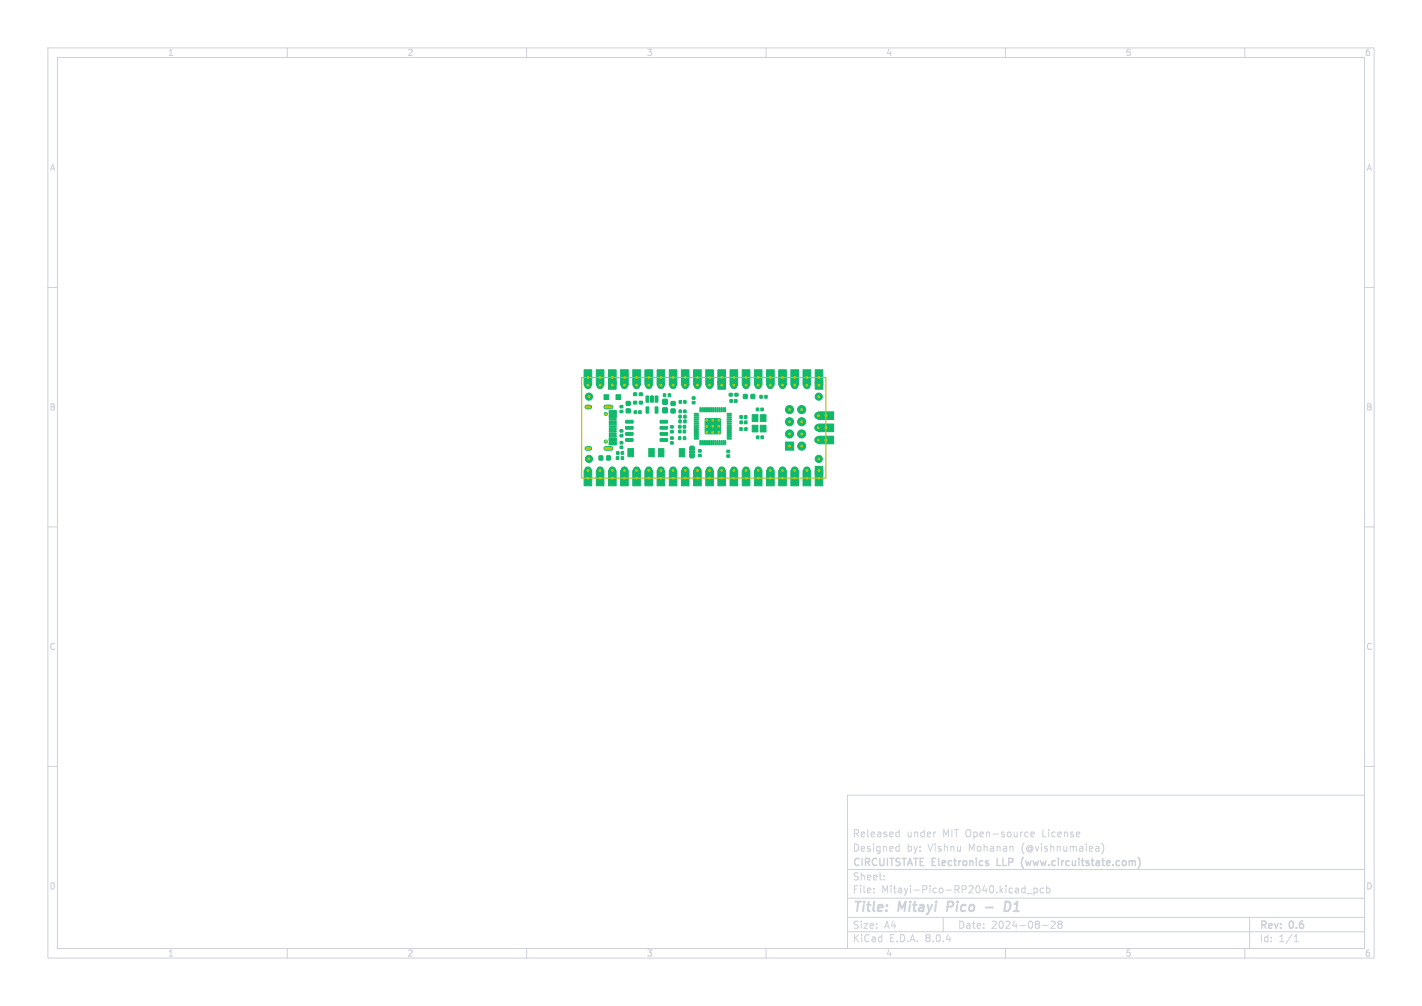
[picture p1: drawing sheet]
<svg xmlns="http://www.w3.org/2000/svg" width="297mm" height="210mm" viewBox="0 0 297 210" stroke-linecap="round" stroke-linejoin="round" font-family="sans-serif">
<defs><g id="words">
<g font-size="2.8" fill="#cdd1da">
<text x="178" y="190.9">Title:</text>
<text x="187.7" y="190.9">Mitayi</text>
<text x="198.6" y="190.9">Pico</text>
<text x="212.2" y="190.9">D1</text>
</g>
<g font-size="2.1" fill="#cdd1da">
<text x="178" y="178">Designed</text>
<text x="178" y="175">Released</text>
<text x="189.4" y="178">by:</text>
<text x="189.4" y="175">under</text>
<text x="193.9" y="178">Vishnu</text>
<text x="196.9" y="175">MIT Open-source</text>
<text x="202.5" y="178">Mohanan</text>
<text x="213.6" y="178">(@vishnumaiea)</text>
<text x="218" y="175">License</text>
<text x="178" y="184">Sheet:</text>
<text x="178" y="181.2">CIRCUITSTATE Electronics</text>
<text x="208.9" y="181.2">LLP</text>
<text x="214.6" y="181.2">(www.circuitstate.com)</text>
<text x="178" y="186.7">File:</text>
<text x="184.1" y="186.7">Mitayi-Pico-RP2040.kicad_pcb</text>
<text x="178" y="196.9">KiCad</text>
<text x="178" y="194.1">Size:</text>
<text x="184.7" y="194.1">A4</text>
<text x="185.7" y="196.9">E.D.A.</text>
<text x="193.3" y="196.9">8.0.4</text>
<text x="200" y="194.1">Date:</text>
<text x="207" y="194.1">2024-08-28</text>
<text x="263" y="194.3">Rev:</text>
<text x="263" y="196.9">Id:</text>
<text x="267.1" y="196.9">1/1</text>
<text x="269.4" y="194.3">0.6</text>
</g>
<g font-size="1.8" fill="#cdd1da">
<text x="35" y="11.9">1</text>
<text x="85" y="11.9">2</text>
<text x="135" y="11.9">3</text>
<text x="185" y="11.9">4</text>
<text x="235" y="11.9">5</text>
<text x="285" y="11.9">6</text>
<text x="10.3" y="35.9">A</text>
<text x="285.4" y="35.9">A</text>
<text x="10.3" y="85.9">B</text>
<text x="285.3" y="85.9">B</text>
<text x="10.3" y="135.9">C</text>
<text x="285.3" y="135.9">C</text>
<text x="10.3" y="185.9">D</text>
<text x="285.3" y="185.9">D</text>
<text x="35" y="199.9">1</text>
<text x="85" y="199.9">2</text>
<text x="135" y="199.9">3</text>
<text x="185" y="199.9">4</text>
<text x="235" y="199.9">5</text>
<text x="285" y="199.9">6</text>
</g>
</g></defs>
<g fill="none" stroke="#cdd1da" stroke-width=".21">
<path d="M10 10h277v190h-277zM12 12h273v186h-273zM60 10v2M110 10v2M160 10v2M210 10v2M260 10v2M10 60h2M285 60h2M10 110h2M285 110h2M10 160h2"/>
<path d="M285 160h2M177 166h108v32h-108zM187.4 176.7l.4 .1M187.4 173.7l.4 .1M187.8 173.2v1.5M187.8 176.2v1.5M187.8 177.6l-.4 .1M187.8 174.6l-.4 .1M195.3 173.7h.2M214.3 173.7l.4 .1M214.7 174.6l-.4 .1M215.3 174.2l.7-.1v-.3l-.5-.1-.2 .2 .1 .7h.6"/>
<path d="M229.3 176.7l.2 .2v.8M229.5 177.6l-.1 .1M229.5 177.1h-.1M230.1 176a1.72 1.72 0 0 1 0 2.3M60 198v2M110 198v2M160 198v2M177 194.5h108M177 191.5h108M177 187.5h108M177 181.5h108M182.5 186.3v.1"/>
<path d="M182.5 185.5v.1M184.7 183.6v.1M184.7 182.8v.1M197 191.5v3M210 198v2M214.1 184.9v1.5M214.1 185.5l-.4-.1-.3 .3 .1 .6h.6M214.5 186.5h1.1M216 185.5l.4-.1 .3 .3-.2 .6h-.5M216 185.4v1.5M217.7 193.2h1.2M218 185.5l-.5-.1-.3 .3 .2 .6h.6"/>
<path d="M218.6 185.5l.4-.1 .3 .3-.1 .6h-.6M218.6 184.9v1.5M219.5 192.4l.6-.1 .3 .4-.9 1.1h.9M221.2 192.9l-.2-.2 .2-.4 .5 .1 .1 .2-.3 .3M221.2 192.9l-.2 .3v.3l.2 .3 .5-.1 .1-.2-.1-.4-.2-.2M221.2 192.9h.3M260 198v2M261 191.5v6.5M270.3 196.6h.9M270.3 195.5l.4-.4v1.5"/>
</g>
<path d="M198 188.2l-.2 2M205.9 189.4h1.5M210 188.2a.96 .96 0 0 1 1.1 .6 .96 .96 0 0 1-.3 1.1l-.5 .3h-.5z" fill="none" stroke="#cdd1da" stroke-width=".4"/>
<path d="M208.3 179.2v1.5h.7M213.7 179l-.2 .4M238.1 179.6v1M213.5 180.8l.3 .5" fill="none" stroke="#cdd1da" stroke-width=".3"/>
<g fill="#10b86b" stroke="#10b86b" stroke-width=".21">
<path d="M152.3 82.1h.6v.6h-.6z"/>
<path d="M153.5 82.1h.6v.6h-.6z"/>
<path d="M156.9 82.4h.7v.8h-.7z"/>
<path d="M155.3 82.4h.7v.8h-.7z"/>
<path d="M159 91h.4v.6h-.4z"/>
<path d="M158 91h.5v.6h-.5z"/>
<path d="M145.9 93.9h.5v.5h-.5z"/>
<path d="M145.9 94.9h.5v.4h-.5z"/>
<path d="M130.8 83.8h.8v.8h-.8z"/>
<path d="M130.8 85.4h.8v.7h-.8z"/>
<path d="M151.8 94h.6v.5h-.6z"/>
<path d="M151.8 95h.6v.4h-.6z"/>
<path d="M142.8 83.6h.5v.6h-.5z"/>
<path d="M141.9 83.6h.4v.6h-.4z"/>
<path d="M129.8 94.3h.4v.5h-.4z"/>
<path d="M128.8 94.3h.5v.5h-.5z"/>
<path d="M140 91.2h.6v.5h-.6z"/>
<path d="M140 92.2h.6v.5h-.6z"/>
<path d="M159.7 82.6h.5v.5h-.5z"/>
<path d="M158.7 82.6h.5v.5h-.5z"/>
<path d="M154.5 89.3h.5v.6h-.5z"/>
<path d="M155.6 89.3h.4v.6h-.4z"/>
<path d="M144.6 83.8h.5v.5h-.5z"/>
<path d="M144.6 82.9h.5v.4h-.5z"/>
<path d="M146.2 92h.2l-.1 .9-.1-.1z"/>
<path d="M146.6 92h.2l-.1 .9-.1-.1z"/>
<path d="M147 92h.2l-.1 .9-.1-.1z"/>
<path d="M147.4 92h.2l-.1 .9-.1-.1z"/>
<path d="M147.8 92h.2l-.1 .9-.1-.1z"/>
<path d="M148.2 92h.2l-.1 .9-.1-.1z"/>
<path d="M148.6 92h.2l-.1 .9-.1-.1z"/>
<path d="M149 92h.2l-.1 .9-.1-.1z"/>
<path d="M149.4 92h.2l-.1 .9-.1-.1z"/>
<path d="M149.8 92h.2l-.1 .9-.1-.1z"/>
<path d="M150.2 92h.2l-.1 .9-.1-.1z"/>
<path d="M150.6 92h.2l-.1 .9-.1-.1z"/>
<path d="M151 92h.2l-.1 .9-.1-.1z"/>
<path d="M151.4 92h.2l-.1 .9-.1-.1z"/>
<path d="M151.9 91.5h.8v.1l-.8 .1z"/>
<path d="M151.9 91.1h.8v.1l-.8 .1z"/>
<path d="M151.9 90.7h.8v.1l-.8 .1z"/>
<path d="M151.9 90.3h.8v.1l-.8 .1z"/>
<path d="M151.9 89.9h.8v.1l-.8 .1z"/>
<path d="M151.9 89.5h.8v.1l-.8 .1z"/>
<path d="M151.9 89.1h.8v.1l-.8 .1z"/>
<path d="M151.9 88.7h.8v.1l-.8 .1z"/>
<path d="M151.9 88.3h.8v.1l-.8 .1z"/>
<path d="M151.9 87.9h.8v.1l-.8 .1z"/>
<path d="M151.9 87.5h.8v.1l-.8 .1z"/>
<path d="M151.9 87.1h.8v.1l-.8 .1z"/>
<path d="M151.9 86.7h.8v.1l-.8 .1z"/>
<path d="M151.9 86.3h.8v.1l-.8 .1z"/>
<path d="M151.4 85.1l.2 .1-.1 .8-.1-.1z"/>
<path d="M151 85.1l.2 .1-.1 .8-.1-.1z"/>
<path d="M150.6 85.1l.2 .1-.1 .8-.1-.1z"/>
<path d="M150.2 85.1l.2 .1-.1 .8-.1-.1z"/>
<path d="M149.8 85.1l.2 .1-.1 .8-.1-.1z"/>
<path d="M149.4 85.1l.2 .1-.1 .8-.1-.1z"/>
<path d="M149 85.1l.2 .1-.1 .8-.1-.1z"/>
<path d="M148.6 85.1l.2 .1-.1 .8-.1-.1z"/>
<path d="M148.2 85.1l.2 .1-.1 .8-.1-.1z"/>
<path d="M147.8 85.1l.2 .1-.1 .8-.1-.1z"/>
<path d="M147.4 85.1l.2 .1-.1 .8-.1-.1z"/>
<path d="M147 85.1l.2 .1-.1 .8-.1-.1z"/>
<path d="M146.6 85.1l.2 .1-.1 .8-.1-.1z"/>
<path d="M146.2 85.1l.2 .1-.1 .8-.1-.1z"/>
<path d="M145 86.3h.8l.1 .1-.9 .1z"/>
<path d="M145 86.7h.8l.1 .1-.9 .1z"/>
<path d="M145 87.1h.8l.1 .1-.9 .1z"/>
<path d="M145 87.5h.8l.1 .1-.9 .1z"/>
<path d="M145 87.9h.8l.1 .1-.9 .1z"/>
<path d="M145 88.3h.8l.1 .1-.9 .1z"/>
<path d="M145 88.7h.8l.1 .1-.9 .1z"/>
<path d="M145 89.1h.8l.1 .1-.9 .1z"/>
<path d="M145 89.5h.8l.1 .1-.9 .1z"/>
<path d="M145 89.9h.8l.1 .1-.9 .1z"/>
<path d="M145 90.3h.8l.1 .1-.9 .1z"/>
<path d="M145 90.7h.8l.1 .1-.9 .1z"/>
<path d="M145 91.1h.8l.1 .1-.9 .1z"/>
<path d="M145 91.5h.8l.1 .1-.9 .1z"/>
<path d="M147.3 87.4h3.1v3.1h-3.1z"/>
<path d="M141.8 87.7h.5v.6h-.5z"/>
<path d="M142.8 87.7h.5v.6h-.5z"/>
<path d="M154.6 86.8h.4v.5h-.4z"/>
<path d="M155.5 86.8h.5v.5h-.5z"/>
<path d="M137.9 91.6h1.5v.5h-1.5z"/>
<path d="M137.9 90.3h1.5v.5l-1.5 .1z"/>
<path d="M137.9 89h1.5v.5l-1.5 .1z"/>
<path d="M137.9 87.8l1.5-.1v.5l-1.5 .1z"/>
<path d="M130.7 87.8l1.5-.1v.5l-1.5 .1z"/>
<path d="M130.7 89h1.5v.5l-1.5 .1z"/>
<path d="M130.7 90.3h1.5v.5l-1.5 .1z"/>
<path d="M130.7 91.6h1.5v.5h-1.5z"/>
<path d="M142.7 88.8h.5v.5h-.5z"/>
<path d="M141.8 88.8h.4v.5h-.4z"/>
<path d="M140 88.9h.6v.4h-.6z"/>
<path d="M140 89.9h.6v.5h-.6z"/>
<path d="M142.8 85.6h.5v.5h-.5z"/>
<path d="M141.8 85.6h.5v.5h-.5z"/>
<path d="M129.5 93.1h.6v.5h-.6z"/>
<path d="M129.5 92.2h.6v.4h-.6z"/>
<path d="M170.9 91.1h3.2v1.6h-3.2z"/>
<path d="M170.9 88.5h3.2v1.6h-3.2z"/>
<path d="M170.9 86h3.2v1.6h-3.2z"/>
<path d="M133.5 82h.7v.6h-.7z"/>
<path d="M132.3 82h.7v.6h-.7z"/>
<path d="M138.6 82.2h.4v.6h-.4z"/>
<path d="M139.6 82.2h.5v.6h-.5z"/>
<path d="M155.5 87.9h.5v.5h-.5z"/>
<path d="M154.6 87.9h.4v.5h-.4z"/>
<path d="M152.5 83.4h.4v.6h-.4z"/>
<path d="M153.4 83.4h.5v.6h-.5z"/>
<path d="M140.2 85.4h.8v.8h-.8z"/>
<path d="M140.2 83.9h.8v.7h-.8z"/>
<path d="M127.2 85.7h1.5v.6h-1.5z"/>
<path d="M127.2 86.5h1.5v.6h-1.5z"/>
<path d="M127.2 87.9h1.5v.3h-1.5z"/>
<path d="M127.2 88.9h1.5v.3h-1.5z"/>
<path d="M127.2 89.4h1.5v.3h-1.5z"/>
<path d="M127.2 90.4h1.5v.3h-1.5z"/>
<path d="M127.2 91.4h1.5v.6h-1.5z"/>
<path d="M127.2 92.2h1.5v.6h-1.5z"/>
<path d="M127.2 90.9h1.5v.3h-1.5z"/>
<path d="M127.2 89.9h1.5v.3h-1.5z"/>
<path d="M127.2 88.4h1.5v.3h-1.5z"/>
<path d="M127.2 87.4h1.5v.3h-1.5z"/>
<path d="M144.1 93.3a.6 .6 0 0 1 .9 .1v.6h-1z"/>
<path d="M144 94.1h1v.5h-1z"/>
<path d="M144 94.8h1v.6a.57 .57 0 0 1-1 0z"/>
<path d="M133.4 85.8h.5v.5h-.5z"/>
<path d="M132.5 85.8h.4v.5h-.4z"/>
<path d="M132.3 83.8h.7v.5h-.7z"/>
<path d="M133.5 83.8h.7v.5h-.7z"/>
<path d="M129.5 89.7h.6v.5h-.6z"/>
<path d="M129.5 90.7h.6v.5h-.6z"/>
<path d="M158.8 88.8h1.2v1.4h-1.2z"/>
<path d="M158.8 86.6h1.2v1.4h-1.2z"/>
<path d="M157.1 86.6h1.2v1.4h-1.2z"/>
<path d="M157.1 88.8h1.2v1.4h-1.2z"/>
<path d="M129.8 95.3h.4v.6h-.4z"/>
<path d="M128.7 95.3h.5v.6h-.5z"/>
<path d="M128.6 82.4h1v1h-1z"/>
<path d="M126.2 82.4h1v1h-1z"/>
<path d="M126.7 95.2h.8v.8h-.8z"/>
<path d="M125.1 95.2h.8v.8h-.8z"/>
<path d="M131.2 93.7h1.1v1.7h-1.1z"/>
<path d="M135.5 93.7h1.1v1.7h-1.1z"/>
<path d="M158 85.2h.4v.5h-.4z"/>
<path d="M158.9 85.2h.5v.5h-.5z"/>
<path d="M142.7 89.8h.5v.5h-.5z"/>
<path d="M141.8 89.8h.4v.5h-.4z"/>
<path d="M141.8 86.7h.5v.6h-.5z"/>
<path d="M142.8 86.7h.5v.6h-.5z"/>
<path d="M122 98.2h1.6v3.2h-1.6z"/>
<path d="M124.5 98.2h1.6v3.2h-1.6z"/>
<path d="M127.1 98.2h1.6v3.2h-1.6z"/>
<path d="M129.6 98.2h1.6v3.2h-1.6z"/>
<path d="M132.2 98.2h1.6v3.2h-1.6z"/>
<path d="M134.7 98.2h1.6v3.2h-1.6z"/>
<path d="M137.2 98.2h1.6v3.2h-1.6z"/>
<path d="M139.8 98.2h1.6v3.2h-1.6z"/>
<path d="M142.3 98.2h1.6v3.2h-1.6z"/>
<path d="M144.9 98.2h1.6v3.2h-1.6z"/>
<path d="M147.4 98.2h1.6v3.2h-1.6z"/>
<path d="M149.9 98.2h1.6v3.2h-1.6z"/>
<path d="M152.5 98.2h1.6v3.2h-1.6z"/>
<path d="M155 98.2h1.6v3.2h-1.6z"/>
<path d="M157.6 98.2h1.6v3.2h-1.6z"/>
<path d="M160.1 98.2h1.6v3.2h-1.6z"/>
<path d="M162.6 98.2h1.6v3.2h-1.6z"/>
<path d="M165.2 98.2h1.6v3.2h-1.6z"/>
<path d="M167.7 98.2h1.6v3.2h-1.6z"/>
<path d="M170.3 98.2h1.6v3.2h-1.6z"/>
<path d="M170.3 97.4h1.6v1.7h-1.6z"/>
<path d="M138.4 85.2h1v.9h-1z"/>
<path d="M138.4 83.4h1v1h-1z"/>
<path d="M129.5 85.7h.6v.4h-.6z"/>
<path d="M129.5 84.7h.6v.4h-.6z"/>
<path d="M136.9 82.7h.5l-.1 1.3-.5-.1z"/>
<path d="M135.9 82.7h.6l-.1 1.3-.5-.1z"/>
<path d="M135 82.7h.5l-.1 1.3-.5-.1z"/>
<path d="M135 85h.5l-.1 1.2h-.5z"/>
<path d="M136.9 85h.5l-.1 1.2h-.5z"/>
<path d="M141.7 91.2h.5v.6h-.5z"/>
<path d="M142.7 91.2h.5v.6h-.5z"/>
<path d="M141.9 93.7h1.1v1.7h-1.1z"/>
<path d="M137.5 93.7h1.2v1.7h-1.2z"/>
<path d="M164 92.3h1.7v1.7h-1.7z"/>
<path d="M122 77.2h1.6v3.2h-1.6z"/>
<path d="M124.5 77.2h1.6v3.2h-1.6z"/>
<path d="M127.1 77.2h1.6v3.2h-1.6z"/>
<path d="M127.1 79.6h1.6v1.7h-1.6z"/>
<path d="M129.6 77.2h1.6v3.2h-1.6z"/>
<path d="M132.2 77.2h1.6v3.2h-1.6z"/>
<path d="M134.7 77.2h1.6v3.2h-1.6z"/>
<path d="M137.2 77.2h1.6v3.2h-1.6z"/>
<path d="M139.8 77.2h1.6v3.2h-1.6z"/>
<path d="M142.3 77.2h1.6v3.2h-1.6z"/>
<path d="M144.9 77.2h1.6v3.2h-1.6z"/>
<path d="M147.4 77.2h1.6v3.2h-1.6z"/>
<path d="M149.9 77.2h1.6v3.2h-1.6z"/>
<path d="M149.9 79.6h1.6v1.7h-1.6z"/>
<path d="M152.5 77.2h1.6v3.2h-1.6z"/>
<path d="M155 77.2h1.6v3.2h-1.6z"/>
<path d="M157.6 77.2h1.6v3.2h-1.6z"/>
<path d="M160.1 77.2h1.6v3.2h-1.6z"/>
<path d="M162.6 77.2h1.6v3.2h-1.6z"/>
<path d="M165.2 77.2h1.6v3.2h-1.6z"/>
<path d="M167.7 77.2h1.6v3.2h-1.6z"/>
<path d="M170.3 77.2h1.6v3.2h-1.6z"/>
<path d="M170.3 79.6h1.6v1.7h-1.6z"/>
<circle cx="171" cy="82.8" r=".75"/>
<circle cx="171" cy="95.8" r=".75"/>
<circle cx="126.5" cy="86.4" r=".33"/>
<circle cx="126.5" cy="92.2" r=".33"/>
<circle cx="123" cy="82.8" r=".75"/>
<circle cx="123" cy="95.8" r=".75"/>
<circle cx="167.4" cy="93.1" r=".85"/>
<circle cx="164.9" cy="90.6" r=".85"/>
<circle cx="167.4" cy="90.6" r=".85"/>
<circle cx="164.9" cy="88" r=".85"/>
<circle cx="167.4" cy="88" r=".85"/>
<circle cx="164.9" cy="85.5" r=".85"/>
<circle cx="167.4" cy="85.5" r=".85"/>
</g>
<g fill="none" stroke="#10b86b" stroke-width="1.6">
<path d="M122.8 80.4h.1M122.8 98.1v.2M125.3 80.4h.1M125.3 98.1v.2M127.9 98.1v.2M130.4 80.4h.1M130.4 98.1v.2M133 80.4h.1M133 98.1v.2M135.5 80.4h.1M135.5 98.1v.2M138 80.4h.1"/>
<path d="M138 98.1v.2M140.6 80.4h.1M140.6 98.1v.2M143.1 80.4h.1M143.1 98.1v.2M145.7 80.4h.1M145.7 98.1v.2M148.2 80.4h.1M148.2 98.1v.2M150.7 98.1v.2M153.3 80.4h.1M153.3 98.1v.2"/>
<path d="M155.8 80.4h.1M155.8 98.1v.2M158.4 80.4h.1M158.4 98.1v.2M160.9 80.4h.1M160.9 98.1v.2M163.4 80.4h.1M163.4 98.1v.2M166 80.4h.1M166 98.1v.2M168.5 80.4h.1M168.5 98.1v.2"/>
<path d="M170.9 91.8h.1M170.9 89.3h.1M170.9 86.8h.1"/>
</g>
<path d="M122.6 85h.6M122.6 93.6h.6M126.5 85h1.1M126.5 93.6h1.1" fill="none" stroke="#10b86b" stroke-width="1"/>
<path d="M121.5 78.8h51v21h-51z" fill="none" stroke="#c2c200" stroke-width=".21"/>
<g fill="#c2c200" stroke="#c2c200" stroke-width=".21">
<circle cx="171" cy="82.8" r=".17"/>
<circle cx="147.6" cy="90.3" r=".17"/>
<circle cx="148.9" cy="90.3" r=".18"/>
<circle cx="150.1" cy="90.3" r=".17"/>
<circle cx="147.6" cy="89" r=".17"/>
<circle cx="148.9" cy="89" r=".18"/>
<circle cx="150.1" cy="89" r=".17"/>
<circle cx="147.6" cy="87.7" r=".17"/>
<circle cx="148.9" cy="87.7" r=".18"/>
<circle cx="150.1" cy="87.7" r=".17"/>
<circle cx="172.5" cy="91.8" r=".17"/>
<circle cx="170.9" cy="91.8" r=".17"/>
<circle cx="172.5" cy="89.3" r=".17"/>
<circle cx="170.9" cy="89.3" r=".17"/>
<circle cx="172.5" cy="86.8" r=".17"/>
<circle cx="170.9" cy="86.8" r=".17"/>
<circle cx="171" cy="95.8" r=".18"/>
<circle cx="126.5" cy="86.4" r=".17"/>
<circle cx="126.5" cy="92.2" r=".18"/>
<circle cx="123" cy="82.8" r=".18"/>
<circle cx="123" cy="95.8" r=".18"/>
<circle cx="122.8" cy="99.8" r=".17"/>
<circle cx="122.8" cy="98.2" r=".17"/>
<circle cx="125.3" cy="99.8" r=".17"/>
<circle cx="125.3" cy="98.2" r=".17"/>
<circle cx="127.9" cy="99.8" r=".17"/>
<circle cx="127.9" cy="98.2" r=".17"/>
<circle cx="130.4" cy="99.8" r=".17"/>
<circle cx="130.4" cy="98.2" r=".17"/>
<circle cx="133" cy="99.8" r=".17"/>
<circle cx="133" cy="98.2" r=".17"/>
<circle cx="135.5" cy="99.8" r=".17"/>
<circle cx="135.5" cy="98.2" r=".17"/>
<circle cx="138" cy="99.8" r=".17"/>
<circle cx="138" cy="98.2" r=".17"/>
<circle cx="140.6" cy="99.8" r=".17"/>
<circle cx="140.6" cy="98.2" r=".17"/>
<circle cx="143.1" cy="99.8" r=".17"/>
<circle cx="143.1" cy="98.2" r=".17"/>
<circle cx="145.7" cy="99.8" r=".17"/>
<circle cx="145.7" cy="98.2" r=".17"/>
<circle cx="148.2" cy="99.8" r=".17"/>
<circle cx="148.2" cy="98.2" r=".17"/>
<circle cx="150.7" cy="99.8" r=".17"/>
<circle cx="150.7" cy="98.2" r=".17"/>
<circle cx="153.3" cy="99.8" r=".17"/>
<circle cx="153.3" cy="98.2" r=".17"/>
<circle cx="155.8" cy="99.8" r=".17"/>
<circle cx="155.8" cy="98.2" r=".17"/>
<circle cx="158.4" cy="99.8" r=".17"/>
<circle cx="158.4" cy="98.2" r=".17"/>
<circle cx="160.9" cy="99.8" r=".17"/>
<circle cx="160.9" cy="98.2" r=".17"/>
<circle cx="163.4" cy="99.8" r=".17"/>
<circle cx="163.4" cy="98.2" r=".17"/>
<circle cx="166" cy="99.8" r=".17"/>
<circle cx="166" cy="98.2" r=".17"/>
<circle cx="168.5" cy="99.8" r=".17"/>
<circle cx="168.5" cy="98.2" r=".17"/>
<circle cx="171.1" cy="99.8" r=".17"/>
<circle cx="171.1" cy="98.2" r=".17"/>
<circle cx="164.9" cy="93.1" r=".17"/>
<circle cx="167.4" cy="93.1" r=".17"/>
<circle cx="164.9" cy="90.6" r=".17"/>
<circle cx="167.4" cy="90.6" r=".17"/>
<circle cx="164.9" cy="88" r=".17"/>
<circle cx="167.4" cy="88" r=".17"/>
<circle cx="164.9" cy="85.5" r=".17"/>
<circle cx="167.4" cy="85.5" r=".17"/>
<circle cx="122.8" cy="78.8" r=".17"/>
<circle cx="122.8" cy="80.4" r=".18"/>
<circle cx="125.3" cy="78.8" r=".17"/>
<circle cx="125.3" cy="80.4" r=".18"/>
<circle cx="127.9" cy="78.8" r=".17"/>
<circle cx="127.9" cy="80.4" r=".18"/>
<circle cx="130.4" cy="78.8" r=".17"/>
<circle cx="130.4" cy="80.4" r=".18"/>
<circle cx="133" cy="78.8" r=".17"/>
<circle cx="133" cy="80.4" r=".18"/>
<circle cx="135.5" cy="78.8" r=".17"/>
<circle cx="135.5" cy="80.4" r=".18"/>
<circle cx="138" cy="78.8" r=".17"/>
<circle cx="138" cy="80.4" r=".18"/>
<circle cx="140.6" cy="78.8" r=".17"/>
<circle cx="140.6" cy="80.4" r=".18"/>
<circle cx="143.1" cy="78.8" r=".17"/>
<circle cx="143.1" cy="80.4" r=".18"/>
<circle cx="145.7" cy="78.8" r=".17"/>
<circle cx="145.7" cy="80.4" r=".18"/>
<circle cx="148.2" cy="78.8" r=".17"/>
<circle cx="148.2" cy="80.4" r=".18"/>
<circle cx="150.7" cy="78.8" r=".17"/>
<circle cx="150.7" cy="80.4" r=".18"/>
<circle cx="153.3" cy="78.8" r=".17"/>
<circle cx="153.3" cy="80.4" r=".18"/>
<circle cx="155.8" cy="78.8" r=".17"/>
<circle cx="155.8" cy="80.4" r=".18"/>
<circle cx="158.4" cy="78.8" r=".17"/>
<circle cx="158.4" cy="80.4" r=".18"/>
<circle cx="160.9" cy="78.8" r=".17"/>
<circle cx="160.9" cy="80.4" r=".18"/>
<circle cx="163.4" cy="78.8" r=".17"/>
<circle cx="163.4" cy="80.4" r=".18"/>
<circle cx="166" cy="78.8" r=".17"/>
<circle cx="166" cy="80.4" r=".18"/>
<circle cx="168.5" cy="78.8" r=".17"/>
<circle cx="168.5" cy="80.4" r=".18"/>
<circle cx="171.1" cy="78.8" r=".17"/>
<circle cx="171.1" cy="80.4" r=".18"/>
</g>
<path d="M122.6 85h.6M122.6 93.6h.6M126.5 85h1.1M126.5 93.6h1.1" fill="none" stroke="#c2c200" stroke-width=".6"/>
<use href="#words"/>
</svg>
